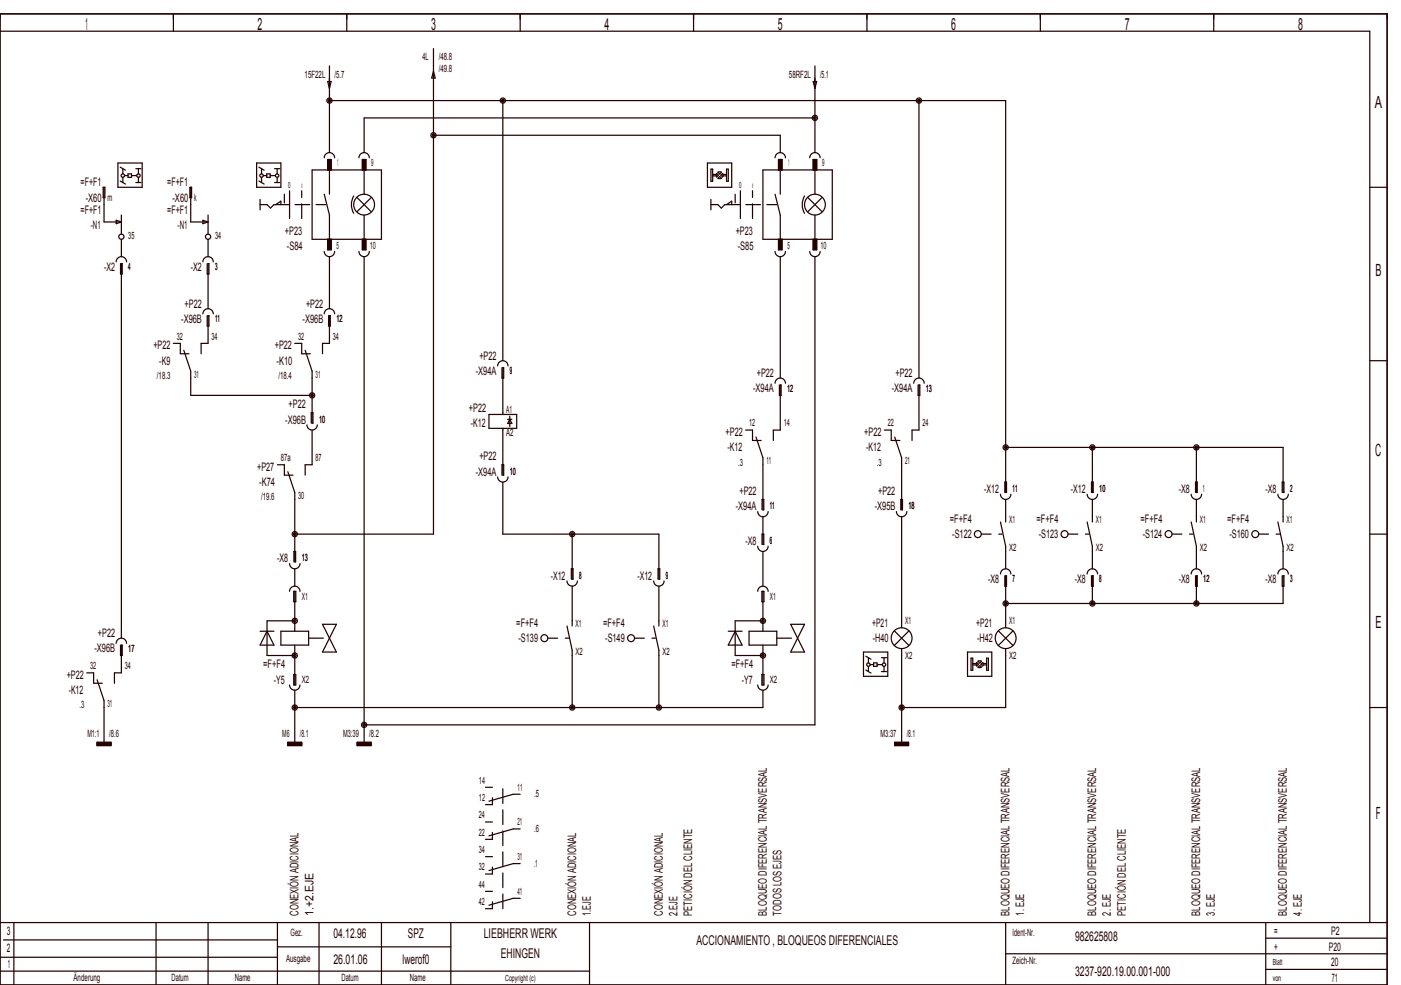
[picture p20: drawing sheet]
<svg xmlns="http://www.w3.org/2000/svg" width="404mm" height="284mm" viewBox="0 0 404 284" stroke-linecap="round" stroke-linejoin="round" font-family="sans-serif">
<defs><g id="words">
<g font-size="4.8" fill="#240000">
<text x="24.6" y="8.6">1</text>
<text x="74.3" y="8.6">2</text>
<text x="124.3" y="8.6">3</text>
<text x="174.3" y="8.6">4</text>
<text x="224.3" y="8.6">5</text>
<text x="274.3" y="8.6">6</text>
<text x="324.3" y="8.6">7</text>
<text x="374.3" y="8.6">8</text>
<text x="396.5" y="31.1">A</text>
<text x="396.7" y="79.6">B</text>
<text x="396.6" y="131.6">C</text>
<text x="396.7" y="181.1">E</text>
<text x="396.8" y="236.1">F</text>
</g>
<g font-size="3.9" fill="#240000">
<text x="96.2" y="270.3">04.12.96</text>
<text x="117.6" y="270.3">SPZ</text>
<text x="139.5" y="270.3">LIEBHERR WERK</text>
<text x="200.8" y="272.3">ACCIONAMIENTO , BLOQUEOS DIFERENCIALES</text>
<text x="310" y="271.3">982625808</text>
<text x="96.1" y="277.8">26.01.06</text>
<text x="116.1" y="277.8">lwerof0</text>
<text x="144.4" y="276.3">EHINGEN</text>
<text x="310" y="281.3">3237­920.19.00.001­000</text>
</g>
<g font-size="3.4" fill="#240000">
<text x="23.2" y="53.7">=F+F1</text>
<text x="48.2" y="53.7">=F+F1</text>
<text x="24.7" y="58.1">­X60</text>
<text x="49.7" y="58.1">­X60</text>
<text x="23.2" y="61.7">=F+F1</text>
<text x="48.2" y="61.7">=F+F1</text>
<text x="26.2" y="66.1">­N1</text>
<text x="51.2" y="66.1">­N1</text>
<text x="82.2" y="67.7">+P23</text>
<text x="212.2" y="67.7">+P23</text>
<text x="82.7" y="72.1">­S84</text>
<text x="212.7" y="72.1">­S85</text>
<text x="30" y="78.1">­X2</text>
<text x="55" y="78.1">­X2</text>
<text x="53.2" y="88.7">+P22</text>
<text x="88.2" y="88.7">+P22</text>
<text x="52.2" y="93.1">­X96B</text>
<text x="87.2" y="93.1">­X96B</text>
<text x="44.2" y="100.7">+P22</text>
<text x="79.2" y="100.7">+P22</text>
<text x="45.9" y="105.1">­K9</text>
<text x="79.7" y="105.1">­K10</text>
<text x="138.2" y="103.7">+P22</text>
<text x="137.2" y="108.1">­X94A</text>
<text x="217.2" y="113.1">­X94A</text>
<text x="218.2" y="108.7">+P22</text>
<text x="257.2" y="113.1">­X94A</text>
<text x="258.2" y="108.7">+P22</text>
<text x="83.2" y="117.7">+P22</text>
<text x="135.2" y="118.7">+P22</text>
<text x="82.2" y="122.1">­X96B</text>
<text x="135.8" y="123.1">­K12</text>
<text x="209.2" y="125.7">+P22</text>
<text x="249.2" y="125.7">+P22</text>
<text x="209.8" y="130.1">­K12</text>
<text x="249.8" y="130.1">­K12</text>
<text x="74.2" y="135.7">+P27</text>
<text x="137.2" y="137.1">­X94A</text>
<text x="138.2" y="132.7">+P22</text>
<text x="74.7" y="140.1">­K74</text>
<text x="213.2" y="142.7">+P22</text>
<text x="253.2" y="142.7">+P22</text>
<text x="283.8" y="142.1">­X12</text>
<text x="308.8" y="142.1">­X12</text>
<text x="339.9" y="142.1">­X8</text>
<text x="364.9" y="142.1">­X8</text>
<text x="212.2" y="147.1">­X94A</text>
<text x="252.2" y="147.1">­X95B</text>
<text x="273.9" y="150.7">=F+F4</text>
<text x="274.6" y="155.1">­S122</text>
<text x="298.9" y="150.7">=F+F4</text>
<text x="299.5" y="155.1">­S123</text>
<text x="328.9" y="150.7">=F+F4</text>
<text x="329.5" y="155.1">­S124</text>
<text x="353.9" y="150.7">=F+F4</text>
<text x="354.5" y="155.1">­S160</text>
<text x="214.9" y="157.1">­X8</text>
<text x="79.9" y="162.1">­X8</text>
<text x="158.8" y="167.1">­X12</text>
<text x="183.8" y="167.1">­X12</text>
<text x="284.9" y="168.1">­X8</text>
<text x="309.9" y="168.1">­X8</text>
<text x="339.9" y="168.1">­X8</text>
<text x="364.9" y="168.1">­X8</text>
<text x="28.2" y="183.7">+P22</text>
<text x="148.9" y="180.7">=F+F4</text>
<text x="149.5" y="185.1">­S139</text>
<text x="173.9" y="180.7">=F+F4</text>
<text x="174.5" y="185.1">­S149</text>
<text x="251.5" y="180.7">+P21</text>
<text x="251.7" y="185.1">­H40</text>
<text x="281.5" y="180.7">+P21</text>
<text x="281.7" y="185.1">­H42</text>
<text x="27.2" y="188.1">­X96B</text>
<text x="19.2" y="195.7">+P22</text>
<text x="75.9" y="192.7">=F+F4</text>
<text x="78.9" y="197.1">­Y5</text>
<text x="210.9" y="192.7">=F+F4</text>
<text x="213.9" y="197.1">­Y7</text>
<text x="19.8" y="200.1">­K12</text>
<text x="86.1" y="264" transform="rotate(-90 86.1 264)">CONEXIÓN ADICIONAL</text>
<text x="90.4" y="264" transform="rotate(-90 90.4 264)">1.+2.EJE</text>
<text x="166.1" y="264" transform="rotate(-90 166.1 264)">CONEXIÓN ADICIONAL</text>
<text x="170.4" y="264" transform="rotate(-90 170.4 264)">1.EJE</text>
<text x="191.1" y="264" transform="rotate(-90 191.1 264)">CONEXIÓN ADICIONAL</text>
<text x="195.4" y="264" transform="rotate(-90 195.4 264)">2.EJE</text>
<text x="199.6" y="264" transform="rotate(-90 199.6 264)">PETICIÓN DEL CLIENTE</text>
<text x="221.1" y="264" transform="rotate(-90 221.1 264)">BLOQUEO DIFERENCIAL TRANSVERSAL</text>
<text x="225.4" y="264" transform="rotate(-90 225.4 264)">TODOS LOS EJES</text>
<text x="291.1" y="264" transform="rotate(-90 291.1 264)">BLOQUEO DIFERENCIAL TRANSVERSAL</text>
<text x="295.4" y="264" transform="rotate(-90 295.4 264)">1. EJE</text>
<text x="316.1" y="264" transform="rotate(-90 316.1 264)">BLOQUEO DIFERENCIAL TRANSVERSAL</text>
<text x="320.4" y="264" transform="rotate(-90 320.4 264)">2. EJE</text>
<text x="324.6" y="264" transform="rotate(-90 324.6 264)">PETICIÓN DEL CLIENTE</text>
<text x="346.1" y="264" transform="rotate(-90 346.1 264)">BLOQUEO DIFERENCIAL TRANSVERSAL</text>
<text x="350.4" y="264" transform="rotate(-90 350.4 264)">3. EJE</text>
<text x="371.1" y="264" transform="rotate(-90 371.1 264)">BLOQUEO DIFERENCIAL TRANSVERSAL</text>
<text x="375.4" y="264" transform="rotate(-90 375.4 264)">4. EJE</text>
<text x="2" y="269.6">3</text>
<text x="367.5" y="269.6">=</text>
<text x="383.8" y="269.6">P2</text>
<text x="2" y="274.6">2</text>
<text x="367.5" y="274.1">+</text>
<text x="383.2" y="274.1">P20</text>
<text x="2.2" y="279.1">1</text>
<text x="383.9" y="278.6">20</text>
<text x="384" y="283.1">71</text>
</g>
<g font-size="2.9" fill="#240000">
<text x="121.8" y="17.4">4L</text>
<text x="126.5" y="17.4">/48.8</text>
<text x="87.8" y="22.4">15F22L</text>
<text x="96.5" y="22.4">/5.7</text>
<text x="126.5" y="20.9">/49.8</text>
<text x="227.5" y="22.4">58RF2L</text>
<text x="236.5" y="22.4">/5.1</text>
<text x="97.3" y="47.9">1</text>
<text x="107.1" y="47.9">9</text>
<text x="227.3" y="47.9">1</text>
<text x="237.1" y="47.9">9</text>
<text x="31" y="57.9">m</text>
<text x="56" y="57.9">k</text>
<text x="37" y="68.9">35</text>
<text x="62" y="68.9">34</text>
<text x="97.1" y="71.9">5</text>
<text x="106.6" y="71.9">10</text>
<text x="227.1" y="71.9">5</text>
<text x="236.6" y="71.9">10</text>
<text x="37" y="77.9">4</text>
<text x="62" y="77.9">3</text>
<text x="62" y="92.9">11</text>
<text x="97" y="92.9">12</text>
<text x="51" y="98">32</text>
<text x="61" y="98">34</text>
<text x="86" y="98">32</text>
<text x="96" y="98">34</text>
<text x="147" y="107.9">9</text>
<text x="45.3" y="109.3">/18.3</text>
<text x="56" y="108.9">31</text>
<text x="80.3" y="109.3">/18.4</text>
<text x="91" y="108.9">31</text>
<text x="227" y="112.9">12</text>
<text x="267" y="112.9">13</text>
<text x="146" y="119">A1</text>
<text x="92" y="121.9">10</text>
<text x="146" y="125.8">A2</text>
<text x="216" y="123">12</text>
<text x="226" y="123">14</text>
<text x="256" y="123">22</text>
<text x="266" y="123">24</text>
<text x="81" y="133">87a</text>
<text x="91" y="133">87</text>
<text x="147" y="136.9">10</text>
<text x="212.9" y="134.3">.3</text>
<text x="221" y="133.9">11</text>
<text x="252.9" y="134.3">.3</text>
<text x="261" y="133.9">21</text>
<text x="86" y="143.9">30</text>
<text x="292" y="141.9">11</text>
<text x="317" y="141.9">10</text>
<text x="347" y="141.9">1</text>
<text x="372" y="141.9">2</text>
<text x="75.3" y="144.3">/19.6</text>
<text x="222" y="146.9">11</text>
<text x="262" y="146.9">18</text>
<text x="291" y="150.8">X1</text>
<text x="316" y="150.8">X1</text>
<text x="346" y="150.8">X1</text>
<text x="371" y="150.8">X1</text>
<text x="87" y="161.9">13</text>
<text x="222" y="156.9">6</text>
<text x="291" y="158.9">X2</text>
<text x="316" y="158.9">X2</text>
<text x="346" y="158.9">X2</text>
<text x="371" y="158.9">X2</text>
<text x="167" y="166.9">8</text>
<text x="192" y="166.9">9</text>
<text x="292" y="167.9">7</text>
<text x="317" y="167.9">8</text>
<text x="347" y="167.9">12</text>
<text x="372" y="167.9">3</text>
<text x="87" y="172.9">X1</text>
<text x="222" y="172.9">X1</text>
<text x="261" y="179.9">X1</text>
<text x="291" y="179.9">X1</text>
<text x="166" y="180.8">X1</text>
<text x="191" y="180.8">X1</text>
<text x="37" y="187.9">17</text>
<text x="166" y="188.9">X2</text>
<text x="191" y="188.9">X2</text>
<text x="261" y="189.9">X2</text>
<text x="291" y="189.9">X2</text>
<text x="26" y="193">32</text>
<text x="36" y="193">34</text>
<text x="87" y="196.9">X2</text>
<text x="222" y="196.9">X2</text>
<text x="31" y="203.9">31</text>
<text x="22.9" y="204.3">.3</text>
<text x="25.2" y="212.4">M1:1</text>
<text x="31.5" y="212.4">/8.6</text>
<text x="81.4" y="212.4">M6</text>
<text x="86.5" y="212.4">/8.1</text>
<text x="98.9" y="212.4">M3:39</text>
<text x="106.5" y="212.4">/8.2</text>
<text x="253.9" y="212.4">M3:37</text>
<text x="261.5" y="212.4">/8.1</text>
<text x="138.1" y="226">14</text>
<text x="149.3" y="228">11</text>
<text x="138.1" y="231">12</text>
<text x="154" y="229.9">.5</text>
<text x="138.1" y="236">24</text>
<text x="149.2" y="238">21</text>
<text x="154" y="239.9">.6</text>
<text x="138.1" y="241">22</text>
<text x="138.1" y="246">34</text>
<text x="138.1" y="251">32</text>
<text x="149.2" y="248">31</text>
<text x="154" y="249.9">.1</text>
<text x="138.1" y="256">44</text>
<text x="149.2" y="258">41</text>
<text x="138.1" y="261">42</text>
<text x="83.8" y="269.9">Gez.</text>
<text x="292" y="269.9">Ident­Nr.</text>
<text x="82.5" y="277.4">Ausgabe</text>
<text x="292" y="277.9">Zeich­Nr.</text>
<text x="21.2" y="282.9">Änderung</text>
<text x="49.5" y="282.9">Datum</text>
<text x="67.7" y="282.9">Name</text>
<text x="98.5" y="282.9">Datum</text>
<text x="118.2" y="282.9">Name</text>
</g>
<g font-size="2.4" fill="#240000">
<text x="83.1" y="54.3">0</text>
<text x="213.1" y="54.3">0</text>
<text x="367" y="278.3">Blatt</text>
<text x="145.7" y="282.8">Copyright (c)</text>
<text x="367" y="282.8">von</text>
</g>
<g font-size="1.8" fill="#240000">
<text x="86.9" y="54.3">I</text>
<text x="216.9" y="54.3">I</text>
</g>
</g></defs>
<g fill="none" stroke="#240000" stroke-width=".35">
<path d="M0 4h400v280h-400zM0 9h395v257M50 4v5M95 19v25M100 4v5M125 14v140h-40M150 4v5M200 4v5M235 19v25M250 4v5M300 4v5M350 4v5"/>
<path d="M94.5 23.5h1l-.5 2zM95 29h195v113h.3v-3h-.5v3M125 20.5l.5 2h-1zM125 39h100v5M145 29v75M234.5 23.5h1l-.5 2zM235 34h-130v10M265 29v80M29.7 54h.5v3h-.5zM30 54v10h5M34 47h7v7h-7zM34.7 52.2l1.5 .9"/>
<path d="M34.7 48.2l1.5 .9M35.4 48.6v1.5M35.4 51.1v1.5M35.9 50.6h1M36.9 50.1h1v1h-1zM37.9 50.6h1.5M39.2 52.6h1.5M39.2 48.6h1.5M39.9 48.6v1.5M39.9 51.1v1.5M54.8 54h.5v3h-.5zM55 54v10h5"/>
<path d="M74 47h7v7h-7zM74.7 48.2l1.5 .9M74.7 52.2l1.5 .9M75 57.5v3M75.4 48.6v1.5M75.4 51.1v1.5M75.9 50.6h1M76.9 50.1h1v1h-1zM77.9 50.6h1.5M79.2 52.6h1.5M79.2 48.6h1.5M79.5 59l1.5-1v1"/>
<path d="M79.9 48.6v1.5M79.9 51.1v1.5M82 56v2.5M83.5 55v8M90 49h20v20h-20zM93.5 45.5a1.5 1.5 0 0 1 1.5-1.5 1.5 1.5 0 0 1 1.5 1.5M93.5 56l1.5 6v7M94.5 49v-3h1v3M95 49v7M102 56.5a5 5 0 0 0 0 5M103 57l4 4M103.5 45.5a1.5 1.5 0 0 1 1.5-1.5 1.5 1.5 0 0 1 1.5 1.5"/>
<path d="M104.5 49v-3h1v3M105 49v7M107 57l-4 4M204 47h7v7h-7zM205 57.5v3M205 48.8h.5v3.5h-.5zM205.5 50.7h1M205.5 50.3h1M206.6 50l.6 .5-.6 .5zM207 49.6h1l-.5 .6zM207 51.4l.5-.5 .5 .5zM207.9 50.5l.5-.5v1z"/>
<path d="M208.5 50.7h1M208.5 50.3h1M209.5 59l1.5-1v1M209.5 48.8h.5v3.5h-.5zM212 56v2.5M213.5 55v8M220 49h20v20h-20zM223.5 45.5a1.5 1.5 0 0 1 1.5-1.5 1.5 1.5 0 0 1 1.5 1.5M223.5 56l1.5 6v7M224.5 49v-3h1v3M225 49v7M232 56.5a5 5 0 0 0 0 5"/>
<path d="M233 57l4 4M233.5 45.5a1.5 1.5 0 0 1 1.5-1.5 1.5 1.5 0 0 1 1.5 1.5M234.5 49v-3h1v3M235 49v7M237 57l-4 4M395 54h5M33.5 75.5a1.5 1.5 0 0 1 1.5-1.5 1.5 1.5 0 0 1 1.5 1.5M33.5 63.5l1.5 .5-1.5 .5zM34.7 76v3h.6v-3h-.3v108M35 62v5.5M35 69v5M58.5 75.5a1.5 1.5 0 0 1 1.5-1.5 1.5 1.5 0 0 1 1.5 1.5"/>
<path d="M58.5 63.5l1.5 .5-1.5 .5zM59.8 76v3h.4v-3h-.2v13M60 62v5.5M60 69v5M93.5 72.5a1.5 1.5 0 0 0 1.5 1.5 1.5 1.5 0 0 0 1.5-1.5M94.5 69v3h1v-3M95 74v15M103.5 72.5a1.5 1.5 0 0 0 1.5 1.5 1.5 1.5 0 0 0 1.5-1.5M104.5 69v3h1v-3M105 62v7M105 74v140M223.5 72.5a1.5 1.5 0 0 0 1.5 1.5 1.5 1.5 0 0 0 1.5-1.5"/>
<path d="M224.5 69v3h1v-3M225 74v35M233.5 72.5a1.5 1.5 0 0 0 1.5 1.5 1.5 1.5 0 0 0 1.5-1.5M234.5 69v3h1v-3M235 62v7M235 74v135h-130M50 99h2v3h2.5M58.5 90.5a1.5 1.5 0 0 1 1.5-1.5 1.5 1.5 0 0 1 1.5 1.5M59.8 91v3h.4v-3h-.2v8h-2v3M85 99h2v3h2.5M93.5 90.5a1.5 1.5 0 0 1 1.5-1.5 1.5 1.5 0 0 1 1.5 1.5M94.8 91v3h.4v-3h-.2v8h-2v3"/>
<path d="M53 101l2 6v7h35M88 101l2 6v15h.3v-3h-.6v3M141 119.5h8v4h-8zM143.5 105.5a1.5 1.5 0 0 1 1.5-1.5 1.5 1.5 0 0 1 1.5 1.5M144.8 106v3h.5v-3h-.3v13.5M147 120v3M223.5 110.5a1.5 1.5 0 0 1 1.5-1.5 1.5 1.5 0 0 1 1.5 1.5M224.7 111v3h.5v-3h-.2v13h-2v3M263.5 110.5a1.5 1.5 0 0 1 1.5-1.5 1.5 1.5 0 0 1 1.5 1.5M264.7 111v3h.6v-3h-.3v13h-2v3M395 104h5M80 134h2v3h2.5"/>
<path d="M83 136l2 6v20h.2v-3h-.5v3M88.5 122.5a1.5 1.5 0 0 0 1.5 1.5 1.5 1.5 0 0 0 1.5-1.5M90 124v10h-2v3M143.5 137.5a1.5 1.5 0 0 0 1.5 1.5 1.5 1.5 0 0 0 1.5-1.5M145 139v15h45v13h.2v-3h-.4v3M145 123.5v13.5h.3v-3h-.5v3M146.4 120.9h1.2M147 120.9l.6 1.2h-1.2zM215 124h2v3h2.5M218 126l2 6v15h.2v-3h-.4v3M255 124h2v3h2.5M258 126l2 6v15h.2v-3h-.5v3"/>
<path d="M290 129h80v13h.3v-3h-.6v3M315 129v13h.2v-3h-.5v3M345 129v13h.2v-3h-.5v3M165 154v13h.3v-3h-.5v3M218.5 157.5a1.5 1.5 0 0 0 1.5 1.5 1.5 1.5 0 0 0 1.5-1.5M218.5 147.5a1.5 1.5 0 0 0 1.5 1.5 1.5 1.5 0 0 0 1.5-1.5M220 149v8h.2v-3h-.4v3M220 159v10M258.5 147.5a1.5 1.5 0 0 0 1.5 1.5 1.5 1.5 0 0 0 1.5-1.5M260 149v32M288.5 142.5a1.5 1.5 0 0 0 1.5 1.5 1.5 1.5 0 0 0 1.5-1.5M288.5 150.5l1.5 7v6.5"/>
<path d="M290 144v6.5M313.5 142.5a1.5 1.5 0 0 0 1.5 1.5 1.5 1.5 0 0 0 1.5-1.5M313.5 150.5l1.5 7v6.5M315 144v6.5M343.5 142.5a1.5 1.5 0 0 0 1.5 1.5 1.5 1.5 0 0 0 1.5-1.5M343.5 150.5l1.5 7v6.5M345 144v6.5M368.5 142.5a1.5 1.5 0 0 0 1.5 1.5 1.5 1.5 0 0 0 1.5-1.5M368.5 150.5l1.5 7v6.5M370 144v6.5M395 154h5M83.5 162.5a1.5 1.5 0 0 0 1.5 1.5 1.5 1.5 0 0 0 1.5-1.5"/>
<path d="M83.5 170.5a1.5 1.5 0 0 1 1.5-1.5 1.5 1.5 0 0 1 1.5 1.5M84.7 170.5h.6v3h-.6zM85 164v5M85 170.5v11.5M85 179h-8v10h8M93 180h4l-4 8h4zM163.5 167.5a1.5 1.5 0 0 0 1.5 1.5 1.5 1.5 0 0 0 1.5-1.5M165 169v11.5M188.5 167.5a1.5 1.5 0 0 0 1.5 1.5 1.5 1.5 0 0 0 1.5-1.5M190 169v11.5M218.5 170.5a1.5 1.5 0 0 1 1.5-1.5 1.5 1.5 0 0 1 1.5 1.5M219.7 170.5h.6v3h-.6z"/>
<path d="M220 179h-8v10h8M220 170.5v11.5M228 180h4l-4 8h4zM288.5 165.5a1.5 1.5 0 0 1 1.5-1.5 1.5 1.5 0 0 1 1.5 1.5M289.8 166v3h.5v-3h-.3v15M313.5 165.5a1.5 1.5 0 0 1 1.5-1.5 1.5 1.5 0 0 1 1.5 1.5M314.7 166v3h.5v-3h-.2v8M343.5 165.5a1.5 1.5 0 0 1 1.5-1.5 1.5 1.5 0 0 1 1.5 1.5M344.7 166v3h.5v-3h-.2v8M368.5 165.5a1.5 1.5 0 0 1 1.5-1.5 1.5 1.5 0 0 1 1.5 1.5M369.7 166v3h.6v-3h-.3v8h-80M25 194h2v3h2.5"/>
<path d="M28 196l2 6v12M33.5 185.5a1.5 1.5 0 0 1 1.5-1.5 1.5 1.5 0 0 1 1.5 1.5M34.7 186v3h.6v-3h-.3v8h-2v3M75 182h4M77 182l2 4h-4zM81 182h8v4h-8zM83.5 197.5a1.5 1.5 0 0 0 1.5 1.5 1.5 1.5 0 0 0 1.5-1.5M84.7 194.5h.6v3h-.6zM85 186v11.5M85 199v15M163.5 180.5l1.5 7v16.5M188.5 180.5l1.5 7v16.5"/>
<path d="M210 182h4M212 182l2 4h-4zM216 182h8v4h-8zM218.5 197.5a1.5 1.5 0 0 0 1.5 1.5 1.5 1.5 0 0 0 1.5-1.5M219.7 194.5h.6v3h-.6zM220 186v11.5M220 199v5h-135M249 188h7v7h-7zM249.7 193.2l1.5 .9M249.7 189.2l1.5 .9M250.4 189.6v1.5M250.4 192.1v1.5"/>
<path d="M250.9 191.6h1M251.9 191.1h1v1h-1zM252.9 191.6h1.5M254.2 193.6h1.5M254.2 189.6h1.5M254.9 189.6v1.5M254.9 192.1v1.5M257.9 181.9l4.2 4.2M260 187v27M262.1 181.9l-4.2 4.2M279 188h7v7h-7zM280 189.8h.5v3.5h-.5z"/>
<path d="M280.5 191.7h1M280.5 191.3h1M281.6 191v1l.6-.5-.5-.5M282 190.6h1l-.5 .6zM282 192.4l.5-.5 .5 .5zM283.4 191v1l-.5-.5 .5-.5M283.5 191.7h1M283.5 191.3h1M284.5 189.8h.5v3.5h-.5zM287.9 181.9l4.2 4.2M290 187v17h-30M292.1 181.9l-4.2 4.2"/>
<path d="M28 214h4v1h-4zM28 214.9h4M28 214.8h4M28 214.7h4M28 214.6h4M28 214.5h4M28 214.4h4M28 214.3h4M28 214.2h4M28 214.1h4M83 214h4v1h-4zM83 214.9h4"/>
<path d="M83 214.8h4M83 214.7h4M83 214.6h4M83 214.5h4M83 214.4h4M83 214.3h4M83 214.2h4M83 214.1h4M103 214h4v1h-4zM103 214.9h4M103 214.8h4M103 214.7h4"/>
<path d="M103 214.6h4M103 214.5h4M103 214.4h4M103 214.3h4M103 214.2h4M103 214.1h4M258 214h4v1h-4zM258 214.9h4M258 214.8h4M258 214.7h4M258 214.6h4M258 214.5h4"/>
<path d="M258 214.4h4M258 214.3h4M258 214.2h4M258 214.1h4M395 204h5M140 237h2M140 227h2M142 230v2h-2M142 240v2h-2M150 239h-2l-7 2M150 229h-2l-7 2M140 257h2"/>
<path d="M140 247h2M142 250v2h-2M142 260v2h-2M150 259h-2l-7 2M150 249h-2l-7 2M0 280h170M0 276h80M0 266h400M1 271h79M4 266v18M45 266v18M60 266v18"/>
<path d="M80 266v18M80 273h50M92 266v18M110 266v18M130 266v18M170 266v18M290 266v18M290 275h110M365 266v18M365 279.5h35M365 270.5h35"/>
<circle cx="95" cy="29" r=".75"/>
<circle cx="95" cy="29" r=".38"/>
<circle cx="125" cy="39" r=".75"/>
<circle cx="125" cy="39" r=".38"/>
<circle cx="145" cy="29" r=".75"/>
<circle cx="145" cy="29" r=".38"/>
<circle cx="235" cy="34" r=".75"/>
<circle cx="235" cy="34" r=".38"/>
<circle cx="265" cy="29" r=".75"/>
<circle cx="265" cy="29" r=".38"/>
<circle cx="35.4" cy="50.6" r=".5"/>
<circle cx="39.9" cy="50.6" r=".5"/>
<circle cx="75.4" cy="50.6" r=".5"/>
<circle cx="79.9" cy="50.6" r=".5"/>
<circle cx="105" cy="59" r="3"/>
<circle cx="235" cy="59" r="3"/>
<circle cx="35" cy="68.2" r=".75"/>
<circle cx="60" cy="68.2" r=".75"/>
<circle cx="90" cy="114" r=".75"/>
<circle cx="90" cy="114" r=".38"/>
<circle cx="290" cy="129" r=".75"/>
<circle cx="290" cy="129" r=".38"/>
<circle cx="315" cy="129" r=".75"/>
<circle cx="315" cy="129" r=".38"/>
<circle cx="345" cy="129" r=".75"/>
<circle cx="345" cy="129" r=".38"/>
<circle cx="85" cy="154" r=".75"/>
<circle cx="85" cy="154" r=".38"/>
<circle cx="165" cy="154" r=".75"/>
<circle cx="165" cy="154" r=".38"/>
<circle cx="282" cy="154" r="1"/>
<circle cx="307" cy="154" r="1"/>
<circle cx="337" cy="154" r="1"/>
<circle cx="362" cy="154" r="1"/>
<circle cx="85" cy="179" r=".75"/>
<circle cx="85" cy="179" r=".38"/>
<circle cx="220" cy="179" r=".75"/>
<circle cx="220" cy="179" r=".38"/>
<circle cx="290" cy="174" r=".75"/>
<circle cx="290" cy="174" r=".38"/>
<circle cx="315" cy="174" r=".75"/>
<circle cx="315" cy="174" r=".38"/>
<circle cx="345" cy="174" r=".75"/>
<circle cx="345" cy="174" r=".38"/>
<circle cx="85" cy="189" r=".75"/>
<circle cx="85" cy="189" r=".38"/>
<circle cx="157" cy="184" r="1"/>
<circle cx="182" cy="184" r="1"/>
<circle cx="220" cy="189" r=".75"/>
<circle cx="220" cy="189" r=".38"/>
<circle cx="250.4" cy="191.6" r=".5"/>
<circle cx="254.9" cy="191.6" r=".5"/>
<circle cx="260" cy="184" r="3"/>
<circle cx="290" cy="184" r="3"/>
<circle cx="85" cy="204" r=".75"/>
<circle cx="85" cy="204" r=".38"/>
<circle cx="105" cy="209" r=".75"/>
<circle cx="105" cy="209" r=".38"/>
<circle cx="165" cy="204" r=".75"/>
<circle cx="165" cy="204" r=".38"/>
<circle cx="190" cy="204" r=".75"/>
<circle cx="190" cy="204" r=".38"/>
<circle cx="260" cy="204" r=".75"/>
<circle cx="260" cy="204" r=".38"/>
</g>
<path d="M283 154h5M288 154h1M308 154h5M313 154h1M338 154h5M343 154h1M363 154h5M368 154h1M158 184h5M163 184h1M183 184h5M188 184h1" fill="none" stroke="#240000" stroke-width=".35" stroke-dasharray="2.8 2.8 .4 2.8"/>
<g fill="none" stroke="#240000" stroke-width=".35" stroke-dasharray="4.2 1.8">
<path d="M75 59h2M77 59l1 1M78 60l1-1M79 59h15M205 59h2M207 59l1 1M208 60l1-1M209 59h15M87 63v-8M217 63v-8M89 184h6M224 184h6"/>
<path d="M145 262v-36"/>
</g>
<g fill="#240000" stroke="#240000" stroke-width=".35">
<path d="M94.5 46h1v3h-1z"/>
<path d="M104.5 46h1v3h-1z"/>
<path d="M104.5 69h1v3h-1z"/>
<path d="M94.5 69h1v3h-1z"/>
<path d="M224.5 46h1v3h-1z"/>
<path d="M234.5 46h1v3h-1z"/>
<path d="M234.5 69h1v3h-1z"/>
<path d="M224.5 69h1v3h-1z"/>
</g>
<use href="#words"/>
</svg>
